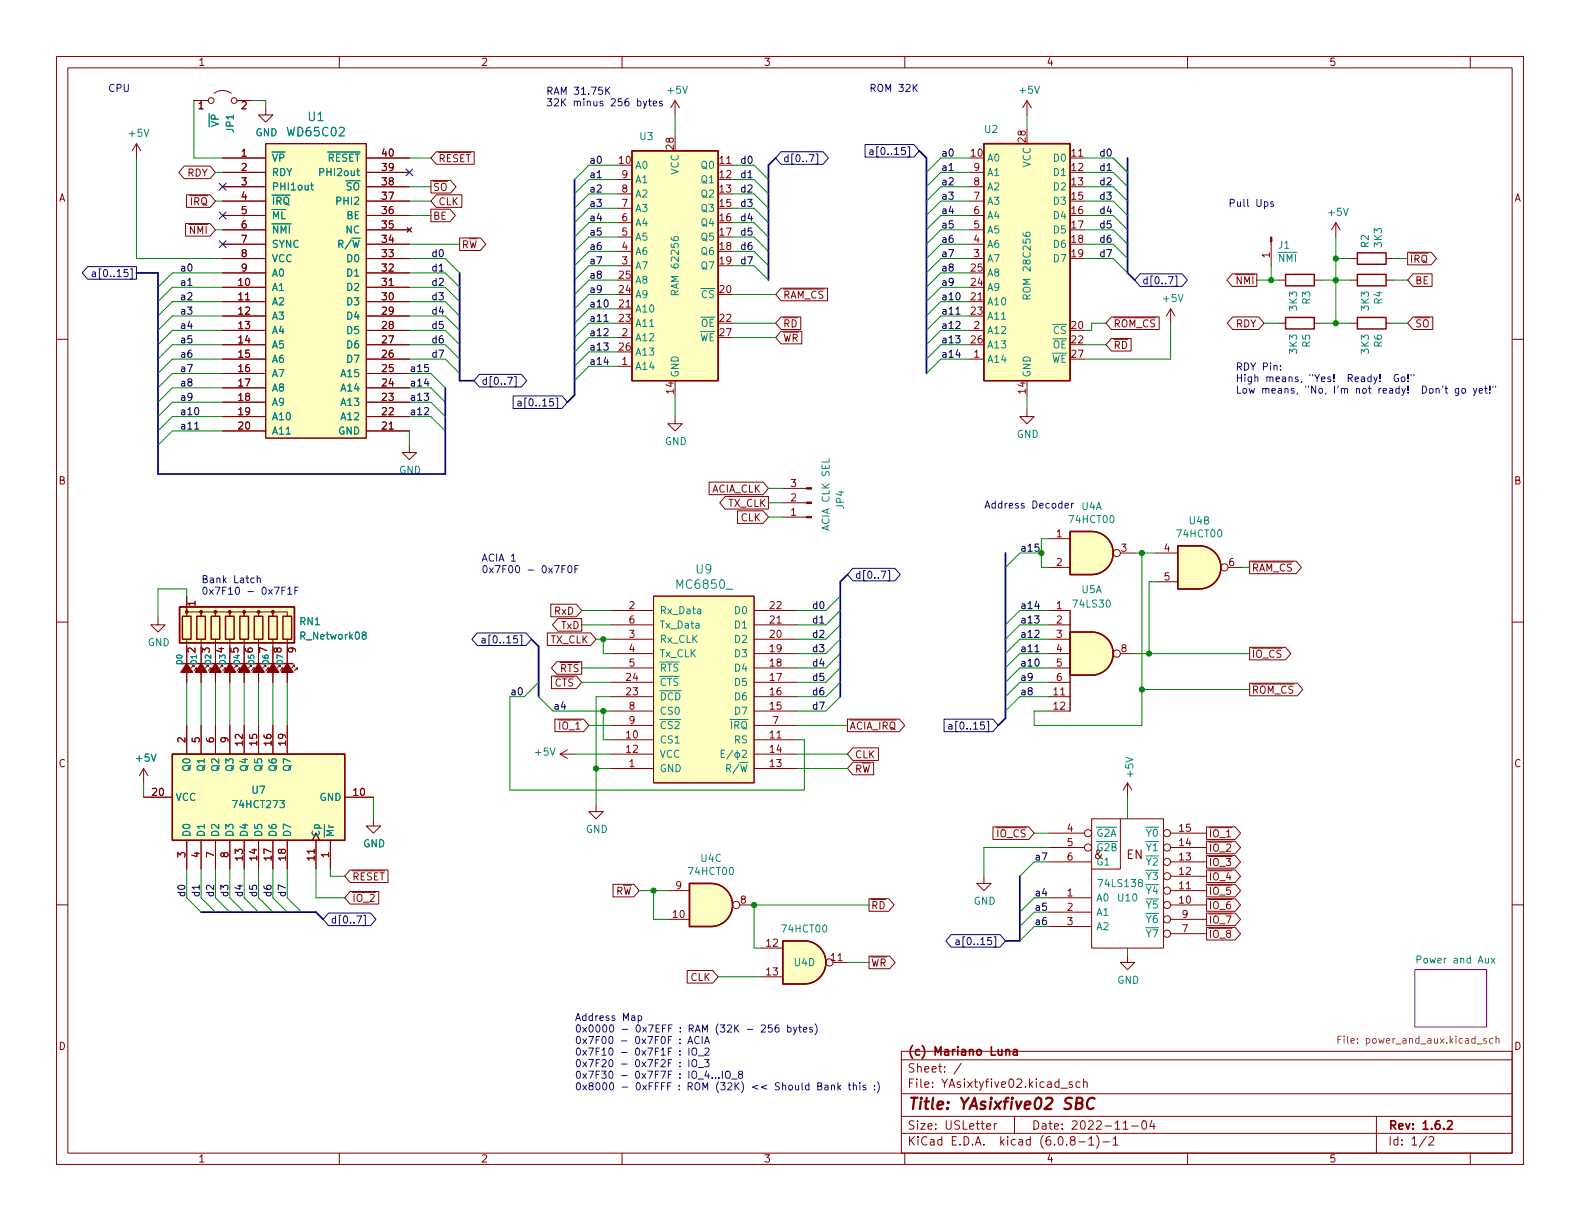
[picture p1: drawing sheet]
<svg xmlns="http://www.w3.org/2000/svg" width="279mm" height="216mm" viewBox="0 0 279 216" stroke-linecap="round" stroke-linejoin="round" font-family="sans-serif">
<defs><g id="words">
<text font-size="2.8" fill="#840000" x="160.4" y="196.2">Title: YAsixfive02 SBC</text>
<g font-size="2.1" fill="#008484">
<text x="54.5" y="21.4">U1</text>
<text x="51" y="24.1">WD65C02</text>
<text x="123.1" y="101.4">U9</text>
<text x="119.9" y="104.1">MC6850_</text>
</g>
<g font-size="2.1" fill="#840000">
<text x="193.5" y="151.9">&amp;</text>
<text x="199.2" y="151.9">EN</text>
<text x="160.4" y="189.7">Sheet: /</text>
<text x="160.4" y="186.7">(c) Mariano Luna</text>
<text x="160.4" y="192.4">File: YAsixtyfive02.kicad_sch</text>
<text x="160.4" y="202.5">KiCad E.D.A. kicad (6.0.8-1)-1</text>
<text x="160.4" y="199.7">Size: USLetter</text>
<text x="182.4" y="199.7">Date: 2022-11-04</text>
<text x="245.4" y="199.7">Rev: 1.6.2</text>
<text x="245.4" y="202.5">Id: 1/2</text>
</g>
<g font-size="1.8" fill="#840000">
<text x="35" y="11.6">1</text>
<text x="85" y="11.6">2</text>
<text x="135" y="11.6">3</text>
<text x="185" y="11.6">4</text>
<text x="235" y="11.6">5</text>
<text x="35.1" y="19.3">1</text>
<text x="42.7" y="19.3">2</text>
<text x="42.7" y="27.7">1</text>
<text x="67.6" y="27.7">40</text>
<text x="77.5" y="28.7">~{RESET}</text>
<text x="109.5" y="29">10</text>
<text x="119.1" y="26.4" transform="rotate(-90 119.1 26.4)">28</text>
<text x="127.3" y="29">11</text>
<text x="171.7" y="27.7">10</text>
<text x="181.4" y="25.1" transform="rotate(-90 181.4 25.1)">28</text>
<text x="189.5" y="27.7">11</text>
<text x="10.3" y="35.6">A</text>
<text x="33.1" y="31.2">RDY</text>
<text x="42.7" y="30.2">2</text>
<text x="42.7" y="32.8">3</text>
<text x="42.7" y="35.3">4</text>
<text x="67.6" y="35.3">37</text>
<text x="67.6" y="32.8">38</text>
<text x="67.6" y="30.2">39</text>
<text x="76.5" y="33.7">~{SO}</text>
<text x="110" y="34">8</text>
<text x="110" y="31.5">9</text>
<text x="127.3" y="31.5">12</text>
<text x="127.3" y="34">13</text>
<text x="172.2" y="35.3">7</text>
<text x="172.2" y="32.8">8</text>
<text x="172.2" y="30.2">9</text>
<text x="189.5" y="30.2">12</text>
<text x="189.5" y="32.8">13</text>
<text x="189.5" y="35.3">15</text>
<text x="267.7" y="35.6">A</text>
<text x="32.2" y="41.4">~{NMI}</text>
<text x="32.3" y="36.3">~{IRQ}</text>
<text x="42.7" y="37.8">5</text>
<text x="42.7" y="40.4">6</text>
<text x="67.6" y="40.4">35</text>
<text x="67.6" y="37.8">36</text>
<text x="76.5" y="38.8">BE</text>
<text x="77.5" y="36.3">CLK</text>
<text x="110" y="41.7">5</text>
<text x="110" y="39.1">6</text>
<text x="110" y="36.6">7</text>
<text x="127.3" y="36.6">15</text>
<text x="127.3" y="39.1">16</text>
<text x="127.3" y="41.7">17</text>
<text x="172.2" y="40.4">5</text>
<text x="172.2" y="37.8">6</text>
<text x="189.5" y="37.8">16</text>
<text x="189.5" y="40.4">17</text>
<text x="42.7" y="42.9">7</text>
<text x="42.7" y="45.5">8</text>
<text x="67.6" y="45.5">33</text>
<text x="67.6" y="42.9">34</text>
<text x="81.6" y="43.9">R~{W}</text>
<text x="110" y="46.7">3</text>
<text x="110" y="44.2">4</text>
<text x="127.3" y="44.2">18</text>
<text x="127.3" y="46.7">19</text>
<text x="172.2" y="45.5">3</text>
<text x="172.2" y="42.9">4</text>
<text x="189.5" y="42.9">18</text>
<text x="189.5" y="45.5">19</text>
<text x="224.5" y="45.6" transform="rotate(-90 224.5 45.6)">1</text>
<text x="249.2" y="46.4">~{IRQ}</text>
<text x="42.2" y="50.5">10</text>
<text x="42.2" y="53.1">11</text>
<text x="42.7" y="48">9</text>
<text x="67.6" y="53.1">30</text>
<text x="67.6" y="50.5">31</text>
<text x="67.6" y="48">32</text>
<text x="109.5" y="51.8">24</text>
<text x="109.5" y="49.3">25</text>
<text x="127.3" y="51.8">20</text>
<text x="138.4" y="52.8">~{RAM_CS}</text>
<text x="171.7" y="53.1">21</text>
<text x="171.7" y="50.5">24</text>
<text x="171.7" y="48">25</text>
<text x="217.3" y="50.3">~{NMI}</text>
<text x="250.2" y="50.3">BE</text>
<text x="42.2" y="55.6">12</text>
<text x="42.2" y="58.2">13</text>
<text x="67.6" y="58.2">28</text>
<text x="67.6" y="55.6">29</text>
<text x="109.5" y="54.4">21</text>
<text x="109.5" y="56.9">23</text>
<text x="110" y="59.4">2</text>
<text x="127.3" y="56.9">22</text>
<text x="127.3" y="59.4">27</text>
<text x="138.4" y="57.9">~{RD}</text>
<text x="171.7" y="55.6">23</text>
<text x="172.2" y="58.2">2</text>
<text x="189.5" y="58.2">20</text>
<text x="196.8" y="57.9">~{ROM_CS}</text>
<text x="218.5" y="57.9">RDY</text>
<text x="250.2" y="57.9">~{SO}</text>
<text x="42.2" y="60.7">14</text>
<text x="42.2" y="63.2">15</text>
<text x="42.2" y="65.8">16</text>
<text x="67.6" y="65.8">25</text>
<text x="67.6" y="63.2">26</text>
<text x="67.6" y="60.7">27</text>
<text x="109.5" y="62">26</text>
<text x="110" y="64.5">1</text>
<text x="138.4" y="60.4">~{WR}</text>
<text x="171.7" y="60.7">26</text>
<text x="172.2" y="63.2">1</text>
<text x="189.5" y="60.7">22</text>
<text x="189.5" y="63.2">27</text>
<text x="196.8" y="61.7">~{RD}</text>
<text x="42.2" y="68.3">17</text>
<text x="42.2" y="70.9">18</text>
<text x="67.6" y="70.9">23</text>
<text x="67.6" y="68.3">24</text>
<text x="119.1" y="69.6" transform="rotate(-90 119.1 69.6)">14</text>
<text x="181.4" y="69.6" transform="rotate(-90 181.4 69.6)">14</text>
<text x="42.2" y="73.4">19</text>
<text x="42.2" y="75.9">20</text>
<text x="67.6" y="75.9">21</text>
<text x="67.6" y="73.4">22</text>
<text x="10.3" y="85.7">B</text>
<text x="125.7" y="87.1">ACIA_CLK</text>
<text x="128.7" y="89.6">TX_CLK</text>
<text x="139.8" y="88.6">2</text>
<text x="139.8" y="86.1">3</text>
<text x="267.7" y="85.7">B</text>
<text x="131" y="92.2">CLK</text>
<text x="139.8" y="91.2">1</text>
<text x="186.8" y="95">1</text>
<text x="186.8" y="100.1">2</text>
<text x="198.3" y="97.5">3</text>
<text x="205.9" y="97.5">4</text>
<text x="217.3" y="100.1">6</text>
<text x="221.3" y="101.1">~{RAM_CS}</text>
<text x="34.5" y="107.2" transform="rotate(-90 34.5 107.2)">1</text>
<text x="111.3" y="107.7">2</text>
<text x="136.2" y="107.7">22</text>
<text x="186.8" y="107.7">1</text>
<text x="205.9" y="102.6">5</text>
<text x="97.3" y="113.8">TX_CLK</text>
<text x="98.1" y="108.7">RxD</text>
<text x="99.2" y="111.2">TxD</text>
<text x="111.3" y="112.8">3</text>
<text x="111.3" y="110.2">6</text>
<text x="136.2" y="112.8">20</text>
<text x="136.2" y="110.2">21</text>
<text x="186.8" y="110.2">2</text>
<text x="186.8" y="112.8">3</text>
<text x="34.5" y="115.4" transform="rotate(-90 34.5 115.4)">2</text>
<text x="37.1" y="115.4" transform="rotate(-90 37.1 115.4)">3</text>
<text x="39.6" y="115.4" transform="rotate(-90 39.6 115.4)">4</text>
<text x="44.7" y="115.4" transform="rotate(-90 44.7 115.4)">6</text>
<text x="47.2" y="115.4" transform="rotate(-90 47.2 115.4)">7</text>
<text x="49.8" y="115.4" transform="rotate(-90 49.8 115.4)">8</text>
<text x="52.3" y="115.4" transform="rotate(-90 52.3 115.4)">9</text>
<text x="97.6" y="118.8">~{RTS}</text>
<text x="111.3" y="115.3">4</text>
<text x="111.3" y="117.9">5</text>
<text x="136.2" y="117.9">18</text>
<text x="136.2" y="115.3">19</text>
<text x="186.8" y="115.3">4</text>
<text x="186.8" y="117.9">5</text>
<text x="198.3" y="115.3">8</text>
<text x="221.3" y="116.3">~{IO_CS}</text>
<text x="96.7" y="121.4">~{CTS}</text>
<text x="110.8" y="122.9">23</text>
<text x="110.8" y="120.4">24</text>
<text x="111.3" y="125.5">8</text>
<text x="136.2" y="125.5">15</text>
<text x="136.2" y="122.9">16</text>
<text x="136.2" y="120.4">17</text>
<text x="186.3" y="122.9">11</text>
<text x="186.3" y="125.5">12</text>
<text x="186.8" y="120.4">6</text>
<text x="221.3" y="122.6">~{ROM_CS}</text>
<text x="32.8" y="131.3" transform="rotate(-90 32.8 131.3)">2</text>
<text x="35.3" y="131.3" transform="rotate(-90 35.3 131.3)">5</text>
<text x="37.8" y="131.3" transform="rotate(-90 37.8 131.3)">6</text>
<text x="40.4" y="131.3" transform="rotate(-90 40.4 131.3)">9</text>
<text x="42.9" y="131.8" transform="rotate(-90 42.9 131.8)">12</text>
<text x="45.5" y="131.8" transform="rotate(-90 45.5 131.8)">15</text>
<text x="48" y="131.8" transform="rotate(-90 48 131.8)">16</text>
<text x="50.5" y="131.8" transform="rotate(-90 50.5 131.8)">19</text>
<text x="97.7" y="129">~{IO_1}</text>
<text x="110.8" y="130.6">10</text>
<text x="111.3" y="128">9</text>
<text x="136.2" y="130.6">11</text>
<text x="136.7" y="128">7</text>
<text x="150.2" y="129">~{ACIA_IRQ}</text>
<text x="10.3" y="135.6">C</text>
<text x="110.8" y="133.1">12</text>
<text x="111.3" y="135.6">1</text>
<text x="136.2" y="135.6">13</text>
<text x="136.2" y="133.1">14</text>
<text x="151.1" y="134.1">CLK</text>
<text x="151.1" y="136.6">R~{W}</text>
<text x="267.7" y="135.6">C</text>
<text x="27" y="140.7">20</text>
<text x="62.5" y="140.7">10</text>
<text x="174.9" y="148">~{IO_CS}</text>
<text x="188.7" y="147.1">4</text>
<text x="188.7" y="149.6">5</text>
<text x="208.6" y="149.6">14</text>
<text x="208.6" y="147.1">15</text>
<text x="213.7" y="148">~{IO_1}</text>
<text x="32.8" y="151.6" transform="rotate(-90 32.8 151.6)">3</text>
<text x="35.3" y="151.6" transform="rotate(-90 35.3 151.6)">4</text>
<text x="37.8" y="151.6" transform="rotate(-90 37.8 151.6)">7</text>
<text x="40.4" y="151.6" transform="rotate(-90 40.4 151.6)">8</text>
<text x="42.9" y="152.1" transform="rotate(-90 42.9 152.1)">13</text>
<text x="45.5" y="152.1" transform="rotate(-90 45.5 152.1)">14</text>
<text x="48" y="152.1" transform="rotate(-90 48 152.1)">17</text>
<text x="50.5" y="152.1" transform="rotate(-90 50.5 152.1)">18</text>
<text x="55.6" y="152.1" transform="rotate(-90 55.6 152.1)">11</text>
<text x="58.2" y="151.6" transform="rotate(-90 58.2 151.6)">1</text>
<text x="62.2" y="155.7">~{RESET}</text>
<text x="188.7" y="152.1">6</text>
<text x="208.6" y="154.7">12</text>
<text x="208.6" y="152.1">13</text>
<text x="213.7" y="155.7">~{IO_4}</text>
<text x="213.7" y="150.6">~{IO_2}</text>
<text x="62.2" y="159.5">~{IO_2}</text>
<text x="107.4" y="158.2">R~{W}</text>
<text x="119.5" y="157.2">9</text>
<text x="131" y="159.8">8</text>
<text x="154" y="160.7">~{RD}</text>
<text x="188.7" y="158.5">1</text>
<text x="188.7" y="161">2</text>
<text x="208.6" y="159.8">10</text>
<text x="208.6" y="157.2">11</text>
<text x="213.7" y="158.2">~{IO_5}</text>
<text x="213.7" y="160.7">~{IO_6}</text>
<text x="119" y="162.3">10</text>
<text x="135.5" y="167.4">12</text>
<text x="188.7" y="163.6">3</text>
<text x="209.1" y="164.8">7</text>
<text x="209.1" y="162.3">9</text>
<text x="213.7" y="165.8">~{IO_8}</text>
<text x="122.1" y="173.4">CLK</text>
<text x="135.5" y="172.5">13</text>
<text x="147" y="169.9">11</text>
<text x="154" y="170.9">~{WR}</text>
<text x="10.3" y="185.7">D</text>
<text x="267.7" y="185.7">D</text>
<text x="35" y="205.6">1</text>
<text x="85" y="205.6">2</text>
<text x="135" y="205.6">3</text>
<text x="185" y="205.6">4</text>
<text x="235" y="205.6">5</text>
</g>
<g font-size="1.8" fill="#0000c2">
<text x="19" y="16.2">CPU</text>
<text x="96.5" y="16.7">RAM 31.75K</text>
<text x="153.7" y="16.2">ROM 32K</text>
<text x="96.5" y="18.8">32K minus 256 bytes</text>
<text x="217.2" y="36.6">Pull Ups</text>
<text x="218.4" y="65.5">RDY Pin:</text>
<text x="218.4" y="67.5">High means, &quot;Yes! Ready! Go!&quot;</text>
<text x="218.4" y="69.6">Low means, &quot;No, I'm not ready! Don't go yet!&quot;</text>
<text x="174" y="89.9">Address Decoder</text>
<text x="85.1" y="99.3">ACIA 1</text>
<text x="85.1" y="101.3">0x7F00 - 0x7F0F</text>
<text x="35.6" y="103.1">Bank Latch</text>
<text x="35.6" y="105.1">0x7F10 - 0x7F1F</text>
<text x="101.6" y="180.5">Address Map</text>
<text x="101.6" y="182.6">0x0000 - 0x7EFF : RAM (32K - 256 bytes)</text>
<text x="101.6" y="184.6">0x7F00 - 0x7F0F : ACIA</text>
<text x="101.6" y="186.6">0x7F10 - 0x7F1F : IO_2</text>
<text x="101.6" y="188.7">0x7F20 - 0x7F2F : IO_3</text>
<text x="101.6" y="190.7">0x7F30 - 0x7F7F : IO_4...IO_8</text>
<text x="101.6" y="192.8">0x8000 - 0xFFFF : ROM (32K) &lt;&lt; Should Bank this :)</text>
</g>
<g font-size="1.8" fill="#008484">
<text x="118.2" y="16.6">+5V</text>
<text x="180.4" y="16.6">+5V</text>
<text x="38.7" y="23.1" transform="rotate(-90 38.7 23.1)">~{VP}</text>
<text x="41.3" y="23.4" transform="rotate(-90 41.3 23.4)">JP1</text>
<text x="174.1" y="23.5">U2</text>
<text x="22.9" y="24.2">+5V</text>
<text x="45.2" y="24.1">GND</text>
<text x="48" y="28.6">~{VP}</text>
<text x="56.5" y="28.6">~{RESET}</text>
<text x="112.3" y="29.8">A0</text>
<text x="113.2" y="24.8">U3</text>
<text x="124.1" y="29.8">Q0</text>
<text x="174.5" y="28.6">A0</text>
<text x="182.2" y="29.6" transform="rotate(-90 182.2 29.6)">VCC</text>
<text x="186.5" y="28.6">D0</text>
<text x="48" y="31.1">RDY</text>
<text x="48" y="33.7">PHI1out</text>
<text x="57.1" y="31.1">PHI2out</text>
<text x="59.8" y="33.7">~{SO}</text>
<text x="112.3" y="34.9">A2</text>
<text x="112.3" y="32.4">A1</text>
<text x="120" y="30.9" transform="rotate(-90 120 30.9)">VCC</text>
<text x="124.1" y="32.4">Q1</text>
<text x="124.1" y="34.9">Q2</text>
<text x="174.5" y="33.7">A2</text>
<text x="174.5" y="31.1">A1</text>
<text x="186.5" y="31.1">D1</text>
<text x="186.5" y="33.7">D2</text>
<text x="48" y="36.2">~{IRQ}</text>
<text x="48" y="38.7">~{ML}</text>
<text x="48" y="41.3">~{NMI}</text>
<text x="59.8" y="36.2">PHI2</text>
<text x="61.2" y="41.3">NC</text>
<text x="61.3" y="38.7">BE</text>
<text x="112.3" y="40">A4</text>
<text x="112.3" y="37.5">A3</text>
<text x="124.1" y="37.5">Q3</text>
<text x="124.1" y="40">Q4</text>
<text x="174.5" y="41.3">A5</text>
<text x="174.5" y="38.7">A4</text>
<text x="174.5" y="36.2">A3</text>
<text x="186.5" y="36.2">D3</text>
<text x="186.5" y="38.7">D4</text>
<text x="186.5" y="41.3">D5</text>
<text x="235" y="38.2">+5V</text>
<text x="48" y="43.8">SYNC</text>
<text x="48" y="46.4">VCC</text>
<text x="58.9" y="43.8">R/~{W}</text>
<text x="61.5" y="46.4">D0</text>
<text x="112.3" y="47.6">A7</text>
<text x="112.3" y="45.1">A6</text>
<text x="112.3" y="42.5">A5</text>
<text x="124.1" y="42.5">Q5</text>
<text x="124.1" y="45.1">Q6</text>
<text x="124.1" y="47.6">Q7</text>
<text x="174.5" y="46.4">A7</text>
<text x="174.5" y="43.8">A6</text>
<text x="186.5" y="43.8">D6</text>
<text x="186.5" y="46.4">D7</text>
<text x="225.4" y="46.3">~{NMI}</text>
<text x="226.1" y="44">J1</text>
<text x="242" y="43.8" transform="rotate(-90 242 43.8)">R2</text>
<text x="244.3" y="43.6" transform="rotate(-90 244.3 43.6)">3K3</text>
<text x="48" y="51.4">A1</text>
<text x="48" y="54">A2</text>
<text x="48" y="48.9">A0</text>
<text x="61.5" y="54">D3</text>
<text x="61.5" y="51.4">D2</text>
<text x="61.5" y="48.9">D1</text>
<text x="112.3" y="52.7">A9</text>
<text x="112.3" y="50.2">A8</text>
<text x="120" y="51.7" transform="rotate(-90 120 51.7)">RAM 62256</text>
<text x="122.7" y="52.7">~{CS}</text>
<text x="174.5" y="54">A10</text>
<text x="174.5" y="51.4">A9</text>
<text x="174.5" y="48.9">A8</text>
<text x="182.2" y="52.4" transform="rotate(-90 182.2 52.4)">ROM 28C256</text>
<text x="205.8" y="53.4">+5V</text>
<text x="231.7" y="53.8" transform="rotate(-90 231.7 53.8)">R3</text>
<text x="244.4" y="53.8" transform="rotate(-90 244.4 53.8)">R4</text>
<text x="48" y="56.5">A3</text>
<text x="48" y="59.1">A4</text>
<text x="61.5" y="59.1">D5</text>
<text x="61.5" y="56.5">D4</text>
<text x="112.3" y="55.2">A10</text>
<text x="112.3" y="57.8">A11</text>
<text x="122.6" y="57.8">~{OE}</text>
<text x="174.5" y="59.1">A12</text>
<text x="174.5" y="56.5">A11</text>
<text x="184.9" y="59.1">~{CS}</text>
<text x="229.4" y="54.9" transform="rotate(-90 229.4 54.9)">3K3</text>
<text x="242.1" y="54.9" transform="rotate(-90 242.1 54.9)">3K3</text>
<text x="48" y="61.6">A5</text>
<text x="48" y="64.1">A6</text>
<text x="61.5" y="64.1">D7</text>
<text x="61.5" y="61.6">D6</text>
<text x="112.3" y="65.4">A14</text>
<text x="112.3" y="60.3">A12</text>
<text x="112.3" y="62.9">A13</text>
<text x="122.3" y="60.3">~{WE}</text>
<text x="174.5" y="64.1">A14</text>
<text x="174.5" y="61.6">A13</text>
<text x="184.5" y="64.1">~{WE}</text>
<text x="184.8" y="61.6">~{OE}</text>
<text x="229.4" y="62.5" transform="rotate(-90 229.4 62.5)">3K3</text>
<text x="231.7" y="61.4" transform="rotate(-90 231.7 61.4)">R5</text>
<text x="242.1" y="62.5" transform="rotate(-90 242.1 62.5)">3K3</text>
<text x="244.4" y="61.4" transform="rotate(-90 244.4 61.4)">R6</text>
<text x="48" y="66.7">A7</text>
<text x="48" y="69.2">A8</text>
<text x="48" y="71.8">A9</text>
<text x="60.5" y="71.8">A13</text>
<text x="60.5" y="69.2">A14</text>
<text x="60.5" y="66.7">A15</text>
<text x="120" y="66.8" transform="rotate(-90 120 66.8)">GND</text>
<text x="182.2" y="66.8" transform="rotate(-90 182.2 66.8)">GND</text>
<text x="48" y="74.3">A10</text>
<text x="48" y="76.8">A11</text>
<text x="59.8" y="76.8">GND</text>
<text x="60.5" y="74.3">A12</text>
<text x="179.8" y="77.4">GND</text>
<text x="70.6" y="83.8">GND</text>
<text x="117.5" y="78.7">GND</text>
<text x="149.2" y="89.9" transform="rotate(-90 149.2 89.9)">JP4</text>
<text x="146.7" y="93.6" transform="rotate(-90 146.7 93.6)">ACIA CLK SEL</text>
<text x="189.3" y="92.5">74HCT00</text>
<text x="191.3" y="90.2">U4A</text>
<text x="208.3" y="95">74HCT00</text>
<text x="210.3" y="92.7">U4B</text>
<text x="189.9" y="107.4">74LS30</text>
<text x="191.3" y="104.9">U5A</text>
<text x="53" y="110.5">RN1</text>
<text x="53.4" y="113.1">R_Network08</text>
<text x="116.6" y="108.6">Rx_Data</text>
<text x="116.6" y="113.7">Rx_CLK</text>
<text x="116.6" y="111.1">Tx_Data</text>
<text x="130.1" y="113.7">D2</text>
<text x="130.1" y="111.1">D1</text>
<text x="130.1" y="108.6">D0</text>
<text x="26.1" y="114.2">GND</text>
<text x="42.2" y="115.4" transform="rotate(-90 42.2 115.4)">5</text>
<text x="116.6" y="116.2">Tx_CLK</text>
<text x="116.6" y="118.7">~{RTS}</text>
<text x="130.1" y="118.7">D4</text>
<text x="130.1" y="116.2">D3</text>
<text x="116.6" y="121.3">~{CTS}</text>
<text x="130.1" y="123.8">D6</text>
<text x="130.1" y="121.3">D5</text>
<text x="116.6" y="131.4">CS1</text>
<text x="116.6" y="126.4">CS0</text>
<text x="116.6" y="128.9">~{CS2}</text>
<text x="127.8" y="128.9">~{IRQ}</text>
<text x="129.9" y="131.4">RS</text>
<text x="130.1" y="126.4">D7</text>
<text x="24.2" y="134.7">+5V</text>
<text x="33.7" y="136.2" transform="rotate(-90 33.7 136.2)">Q0</text>
<text x="36.2" y="136.2" transform="rotate(-90 36.2 136.2)">Q1</text>
<text x="38.7" y="136.2" transform="rotate(-90 38.7 136.2)">Q2</text>
<text x="41.3" y="136.2" transform="rotate(-90 41.3 136.2)">Q3</text>
<text x="43.8" y="136.2" transform="rotate(-90 43.8 136.2)">Q4</text>
<text x="46.4" y="136.2" transform="rotate(-90 46.4 136.2)">Q5</text>
<text x="48.9" y="136.2" transform="rotate(-90 48.9 136.2)">Q6</text>
<text x="51.4" y="136.2" transform="rotate(-90 51.4 136.2)">Q7</text>
<text x="94.7" y="133.6">+5V</text>
<text x="116.6" y="136.5">GND</text>
<text x="116.6" y="134">VCC</text>
<text x="127.5" y="136.5">R/~{W}</text>
<text x="200.4" y="137.3" transform="rotate(-90 200.4 137.3)">+5V</text>
<text x="31" y="141.6">VCC</text>
<text x="41.4" y="142.9">74HCT273</text>
<text x="44.6" y="140.3">U7</text>
<text x="56.5" y="141.6">GND</text>
<text x="33.7" y="148.1" transform="rotate(-90 33.7 148.1)">D0</text>
<text x="36.2" y="148.1" transform="rotate(-90 36.2 148.1)">D1</text>
<text x="38.7" y="148.1" transform="rotate(-90 38.7 148.1)">D2</text>
<text x="41.3" y="148.1" transform="rotate(-90 41.3 148.1)">D3</text>
<text x="43.8" y="148.1" transform="rotate(-90 43.8 148.1)">D4</text>
<text x="46.4" y="148.1" transform="rotate(-90 46.4 148.1)">D5</text>
<text x="48.9" y="148.1" transform="rotate(-90 48.9 148.1)">D6</text>
<text x="51.4" y="148.1" transform="rotate(-90 51.4 148.1)">D7</text>
<text x="56.5" y="148.1" transform="rotate(-90 56.5 148.1)">Cp</text>
<text x="59.1" y="148.1" transform="rotate(-90 59.1 148.1)">~{Mr}</text>
<text x="64.2" y="149.8">GND</text>
<text x="103.6" y="147.3">GND</text>
<text x="193.8" y="148">~{G2A}</text>
<text x="201.4" y="148">~{Y0}</text>
<text x="121.9" y="154.7">74HCT00</text>
<text x="124" y="152.4">U4C</text>
<text x="193.8" y="153">G1</text>
<text x="201.4" y="155.6">~{Y3}</text>
<text x="201.4" y="153">~{Y2}</text>
<text x="201.4" y="150.5">~{Y1}</text>
<text x="172.2" y="160">GND</text>
<text x="193.8" y="159.4">A0</text>
<text x="193.8" y="161.9">A1</text>
<text x="194.5" y="156.8">74LS138</text>
<text x="197.8" y="159.4">U10</text>
<text x="201.4" y="160.7">~{Y5}</text>
<text x="201.4" y="158.1">~{Y4}</text>
<text x="138.5" y="164.9">74HCT00</text>
<text x="193.8" y="164.5">A2</text>
<text x="201.4" y="165.7">~{Y7}</text>
<text x="201.4" y="163.2">~{Y6}</text>
<text x="140.5" y="170.8">U4D</text>
<text x="197.6" y="173.9">GND</text>
<text x="251" y="170.4">Power and Aux</text>
</g>
<g font-size="1.8">
<text x="104.1" y="28.9">a0</text>
<text x="130.8" y="28.9">d0</text>
<text x="166.4" y="27.7">a0</text>
<text x="194.3" y="27.7">d0</text>
<text x="104.1" y="34">a2</text>
<text x="104.1" y="31.5">a1</text>
<text x="130.8" y="31.5">d1</text>
<text x="130.8" y="34">d2</text>
<text x="166.4" y="30.2">a1</text>
<text x="166.4" y="32.8">a2</text>
<text x="166.4" y="35.3">a3</text>
<text x="194.3" y="35.3">d3</text>
<text x="194.3" y="30.2">d1</text>
<text x="194.3" y="32.8">d2</text>
<text x="104.1" y="36.6">a3</text>
<text x="104.1" y="39.1">a4</text>
<text x="104.1" y="41.6">a5</text>
<text x="130.8" y="39.1">d4</text>
<text x="130.8" y="41.6">d5</text>
<text x="130.8" y="36.6">d3</text>
<text x="166.4" y="40.4">a5</text>
<text x="166.4" y="37.8">a4</text>
<text x="194.3" y="37.8">d4</text>
<text x="194.3" y="40.4">d5</text>
<text x="31.7" y="48">a0</text>
<text x="76.2" y="48">d1</text>
<text x="76.2" y="45.5">d0</text>
<text x="104.1" y="44.2">a6</text>
<text x="104.1" y="46.7">a7</text>
<text x="130.8" y="44.2">d6</text>
<text x="130.8" y="46.7">d7</text>
<text x="166.4" y="42.9">a6</text>
<text x="166.4" y="48">a8</text>
<text x="166.4" y="45.5">a7</text>
<text x="194.3" y="45.5">d7</text>
<text x="194.3" y="42.9">d6</text>
<text x="31.7" y="50.5">a1</text>
<text x="31.7" y="53.1">a2</text>
<text x="76.2" y="50.5">d2</text>
<text x="76.2" y="53.1">d3</text>
<text x="104.1" y="49.3">a8</text>
<text x="104.1" y="51.8">a9</text>
<text x="166.4" y="53.1">a10</text>
<text x="166.4" y="50.5">a9</text>
<text x="31.7" y="58.2">a4</text>
<text x="31.7" y="55.6">a3</text>
<text x="76.2" y="55.6">d4</text>
<text x="76.2" y="58.2">d5</text>
<text x="104.1" y="56.9">a11</text>
<text x="104.1" y="59.4">a12</text>
<text x="104.1" y="54.3">a10</text>
<text x="166.4" y="55.6">a11</text>
<text x="166.4" y="58.2">a12</text>
<text x="31.7" y="65.8">a7</text>
<text x="31.7" y="60.7">a5</text>
<text x="31.7" y="63.2">a6</text>
<text x="72.4" y="65.8">a15</text>
<text x="76.2" y="63.2">d7</text>
<text x="76.2" y="60.7">d6</text>
<text x="104.1" y="62">a13</text>
<text x="104.1" y="64.5">a14</text>
<text x="166.4" y="60.7">a13</text>
<text x="166.4" y="63.2">a14</text>
<text x="31.7" y="70.9">a9</text>
<text x="31.7" y="68.3">a8</text>
<text x="72.4" y="68.3">a14</text>
<text x="72.4" y="70.9">a13</text>
<text x="31.7" y="73.4">a10</text>
<text x="31.7" y="75.9">a11</text>
<text x="72.4" y="73.4">a12</text>
<text x="180.3" y="97.5">a15</text>
<text x="143.5" y="107.7">d0</text>
<text x="180.3" y="107.7">a14</text>
<text x="143.5" y="112.8">d2</text>
<text x="143.5" y="110.2">d1</text>
<text x="180.3" y="112.8">a12</text>
<text x="180.3" y="110.2">a13</text>
<text x="143.5" y="115.3">d3</text>
<text x="143.5" y="117.8">d4</text>
<text x="180.3" y="117.8">a10</text>
<text x="180.3" y="115.3">a11</text>
<text x="90.2" y="122.9">a0</text>
<text x="97.8" y="125.5">a4</text>
<text x="143.5" y="120.4">d5</text>
<text x="143.5" y="122.9">d6</text>
<text x="143.5" y="125.5">d7</text>
<text x="180.3" y="120.4">a9</text>
<text x="180.3" y="122.9">a8</text>
<text x="182.9" y="152.1">a7</text>
<text x="32.8" y="158.3" transform="rotate(-90 32.8 158.3)">d0</text>
<text x="35.3" y="158.3" transform="rotate(-90 35.3 158.3)">d1</text>
<text x="37.8" y="158.3" transform="rotate(-90 37.8 158.3)">d2</text>
<text x="40.4" y="158.3" transform="rotate(-90 40.4 158.3)">d3</text>
<text x="42.9" y="158.3" transform="rotate(-90 42.9 158.3)">d4</text>
<text x="45.5" y="158.3" transform="rotate(-90 45.5 158.3)">d5</text>
<text x="48" y="158.3" transform="rotate(-90 48 158.3)">d6</text>
<text x="50.5" y="158.3" transform="rotate(-90 50.5 158.3)">d7</text>
<text x="182.9" y="158.5">a4</text>
<text x="182.9" y="161">a5</text>
<text x="182.9" y="163.6">a6</text>
</g>
<g font-size="1.8" fill="#000084">
<text x="138.4" y="28.7">d[0..7]</text>
<text x="155.2" y="27.4">a[0..15]</text>
<text x="17.7" y="49">a[0..15]</text>
<text x="201.9" y="50.3">d[0..7]</text>
<text x="85.1" y="68">d[0..7]</text>
<text x="93" y="71.8">a[0..15]</text>
<text x="151.1" y="102.3">d[0..7]</text>
<text x="86.6" y="113.8">a[0..15]</text>
<text x="169.2" y="129">a[0..15]</text>
<text x="58.4" y="163.3">d[0..7]</text>
<text x="170.4" y="167.1">a[0..15]</text>
</g>
<text font-size="1.8" fill="#848400" x="237.6" y="184.5">File: power_and_aux.kicad_sch</text>
<g font-size="1.4" fill="#008484">
<text x="32.3" y="117.5" transform="rotate(-90 32.3 117.5)">D0</text>
<text x="34.8" y="117.5" transform="rotate(-90 34.8 117.5)">D1</text>
<text x="37.3" y="117.5" transform="rotate(-90 37.3 117.5)">D2</text>
<text x="39.9" y="117.5" transform="rotate(-90 39.9 117.5)">D3</text>
<text x="42.4" y="117.5" transform="rotate(-90 42.4 117.5)">D4</text>
<text x="45" y="117.5" transform="rotate(-90 45 117.5)">D5</text>
<text x="47.5" y="117.5" transform="rotate(-90 47.5 117.5)">D6</text>
<text x="50" y="117.5" transform="rotate(-90 50 117.5)">D7</text>
</g>
</g></defs>
<g fill="none" stroke="#840000" stroke-width=".18">
<path d="M10 10h259.4v195.9h-259.4zM12 12h255.4v191.9h-255.4zM34.3 17.8h2.5M37.8 16.5a2.54 2.54 0 0 1 3.1 0M41.9 17.8h2.5M47 19.1v1.2h1.3l-1.3 1.3-1.3-1.3h1.3M60 10v2M110 10v2M119.4 17.8l-.8 1.3M119.4 17.8v2.5M119.4 17.8l.7 1.3M160 10v2"/>
<path d="M181.6 17.8l-.8 1.3M181.6 17.8v2.5M181.6 17.8l.8 1.3M210 10v2M260 10v2M24.1 25.4l-.7 1.3M24.1 25.4v2.5M24.1 25.4l.8 1.3M32.6 29.4h4.5l1 1.1-1 1.1h-4.5l-1-1.1zM32.8 39.5h4.3l1 1.1-1 1.2h-4.3zM33 34.4h4.1l1 1.2-1 1.1h-4.1zM39.4 27.9h7.6"/>
<path d="M39.4 30.5h7.6M39.4 33h7.6M39.4 38.1h7.6M39.4 35.6h7.6M47 25.4h17.8v52.1h-17.8zM64.8 27.9h7.6M64.8 30.5h7.6M64.8 33h7.6M64.8 38.1h7.6M64.8 35.6h7.6M76.2 37h3.4l.9 1.1-.9 1.1h-3.4zM76.2 31.9h3.5l.9 1.1-.9 1.1h-3.5z"/>
<path d="M77.2 34.4h4.5v2.3h-4.5l-1-1.1zM77.2 26.8h6.7v2.3h-6.7l-1-1.2zM109.2 39.4h2.6M109.2 36.8h2.6M109.2 34.3h2.6M109.2 31.8h2.6M127 29.2h2.5M171.4 30.5h2.6M171.4 33h2.6M171.4 38.1h2.6M171.4 35.6h2.6M189.2 27.9h2.6"/>
<path d="M236.2 39.4l-.7 1.2M236.2 39.4v2.5M236.2 39.4l.8 1.2M10 60h2M39.4 50.8h7.6M39.4 53.3h7.6M39.4 55.9h7.6M39.4 58.4h7.6M39.4 48.3h7.6M39.4 45.7h7.6M39.4 43.2h7.6M39.4 40.6h7.6"/>
<path d="M64.8 50.8h7.6M64.8 53.3h7.6M64.8 55.9h7.6M64.8 58.4h7.6M64.8 48.3h7.6M64.8 45.7h7.6M64.8 43.2h7.6M64.8 40.6h7.6M72 40.3l.8 .7M72.8 40.3l-.8 .7M81.3 42.1h3.7l.9 1.1-.9 1.1h-3.7zM109.2 59.7h2.6"/>
<path d="M109.2 54.6h2.6M109.2 47h2.6M109.2 44.5h2.6M109.2 41.9h2.6M138.1 51h8.2v2.2h-8.2l-.9-1.1zM138.1 58.6h3.7v2.2h-3.7l-.9-1.1zM138.1 56h3.5v2.3h-3.5l-.9-1.1zM171.4 53.3h2.6M171.4 58.4h2.6M171.4 45.7h2.6M171.4 43.2h2.6M171.4 40.6h2.6"/>
<path d="M196.5 56h8.5v2.3h-8.5l-.9-1.1zM196.5 59.8h3.5v2.3h-3.5l-.9-1.1zM207 54.6l-.8 1.3M207 54.6v2.6M207 54.6l.8 1.3M217.9 48.4h4.3v2.2h-4.3l-.9-1.1zM218 56h4.6l.9 1.2-.9 1.1h-4.6l-1-1.1zM224.8 42.8v4.2M226.1 49.5h1.2M226.1 57.2h1.2M232.4 49.5h1.3M232.4 57.2h1.3"/>
<path d="M238.8 45.7h1.2M238.8 49.5h1.2M238.8 57.2h1.2M245.1 45.7h1.3M245.1 49.5h1.3M245.1 57.2h1.3M248.9 44.6h4.2l.9 1.1-.9 1.1h-4.2zM249.9 48.4h3.3v2.2h-3.3l-1-1.1zM249.9 56h3.5v2.3h-3.5l-1-1.1zM267.4 60h2M39.4 61h7.6M39.4 63.5h7.6"/>
<path d="M39.4 66h7.6M39.4 68.6h7.6M39.4 71.1h7.6M39.4 73.7h7.6M39.4 76.2h7.6M64.8 61h7.6M64.8 63.5h7.6M64.8 66h7.6M64.8 68.6h7.6M64.8 71.1h7.6M64.8 73.7h7.6M64.8 76.2h7.6"/>
<path d="M72.4 78.7v1.3h1.3l-1.3 1.3-1.3-1.3h1.3M109.2 64.8h2.6M119.4 73.7v1.2h1.2l-1.2 1.3-1.3-1.3h1.3M171.4 63.5h2.6M181.6 72.4v1.3h1.3l-1.3 1.2-1.3-1.2h1.3M125.4 85.2h9.5l1 1.2-1 1.1h-9.5zM128.2 87.8h7.7v2.2h-7.7l-.9-1.1zM130.4 90.3h4.5l1 1.1-1 1.2h-4.5zM138.4 86.4h4.2M138.4 88.9h4.2M138.4 91.4h4.2M185.4 95.3h3.8"/>
<path d="M198.1 97.8h2.6M204.5 97.8h3.8M221 99.2h8.2l.9 1.1-.9 1.1h-8.2zM10 110h2M27.9 109.2v1.3h1.3l-1.3 1.3-1.2-1.3h1.2M33 109v-.8h2.6v.8v-.8h2.5v.8v-.8h2.5v.8v-.8h2.6v.8v-.8h2.5v.8v-.8h2.6v.8v-.8h2.5v.8M33 105.4v2.6M33 113v1.3M33 115.6v5.1M34 117.6h.3v.3v-.3l-.5 .5M34.5 118.1h.3v.3v-.3l-.5 .5M35.6 113v1.3"/>
<path d="M35.6 115.6v5.1M36.6 117.6h.2v.3v-.3l-.5 .5M37.1 118.1h.2v.3v-.3l-.5 .5M38.1 113v1.3M38.1 115.6v5.1M39.1 117.6h.3v.3v-.3l-.5 .5M39.6 118.1h.3v.3v-.3l-.5 .5M40.6 113v1.3M40.6 115.6v5.1M41.7 117.6h.2v.3v-.3l-.5 .5M42.2 118.1h.2v.3v-.3l-.5 .5M43.2 113v1.3"/>
<path d="M43.2 115.6v5.1M44.2 117.6h.2v.3v-.3l-.5 .5M44.7 118.1h.3v.3v-.3l-.6 .5M45.7 113v1.3M45.7 115.6v5.1M46.7 117.6h.3v.3v-.3l-.5 .5M47.2 118.1h.3v.3v-.3l-.5 .5M48.3 113v1.3M48.3 115.6v5.1M49.3 117.6h.2v.3v-.3l-.5 .5M49.8 118.1h.2v.3v-.3l-.5 .5M50.8 113v1.3"/>
<path d="M50.8 115.6v5.1M51.8 117.6h.3v.3v-.3l-.5 .5M52.3 118.1h.3v.3v-.3l-.5 .5M96.8 111.9h7.7l.9 1.1-.9 1.1h-7.7zM97.4 106.8h4.5l1 1.2-1 1.1h-4.5zM97.5 119.5h4.4l1 1.2-1 1.1h-4.4zM98.5 117h4.4v2.2h-4.4l-1-1.1zM98.7 109.4h4.2v2.2h-4.2l-1-1.1zM107.9 118.1h7.7M107.9 115.6h7.7M107.9 108h7.7M107.9 113h7.7"/>
<path d="M107.9 110.5h7.7M115.6 105.4h17.7v33h-17.7zM133.3 118.1h7.7M133.3 115.6h7.7M133.3 108h7.7M133.3 113h7.7M133.3 110.5h7.7M185.4 100.3h3.8M185.4 118.1h3.8M185.4 115.6h3.8M185.4 108h3.8M185.4 113h3.8"/>
<path d="M185.4 110.5h3.8M198.1 115.6h2.6M204.5 102.9h3.8M217.2 100.3h2.5M221 114.5h6.3l1 1.1-1 1.1h-6.3zM267.4 110h2M25.4 135.9l-.8 1.3M25.4 135.9v2.5M25.4 135.9l.8 1.3M33 128.3v5.1M35.6 128.3v5.1M38.1 128.3v5.1"/>
<path d="M40.6 128.3v5.1M43.2 128.3v5.1M45.7 128.3v5.1M48.3 128.3v5.1M50.8 128.3v5.1M98.1 127.2h5.1l.9 1.1-.9 1.1h-5.1zM99.1 133.4l1.2 .7M99.1 133.4h2.5M100.3 132.6l-1.2 .8M107.9 133.4h7.7M107.9 135.9h7.7M107.9 130.8h7.7"/>
<path d="M107.9 125.7h7.7M107.9 123.2h7.7M107.9 120.7h7.7M107.9 128.3h7.7M133.3 133.4h7.7M133.3 135.9h7.7M133.3 130.8h7.7M133.3 125.7h7.7M133.3 123.2h7.7M133.3 120.7h7.7M133.3 128.3h7.7M149.9 127.2h9.1l1 1.1-1 1.1h-9.1z"/>
<path d="M150.8 132.2h4.5v2.3h-4.5l-.9-1.1zM150.8 134.8h3.7v2.2h-3.7l-.9-1.1zM185.4 125.7h3.8M185.4 123.2h3.8M185.4 120.7h3.8M199.4 138.4l-.8 1.3M199.4 138.4v2.6M199.4 138.4l.8 1.3M221 120.8h8.4l1 1.1-1 1.1h-8.4zM10 160h2M25.4 141h5.1M33 148.6v5.1"/>
<path d="M35.6 148.6v5.1M38.1 148.6v5.1M40.6 148.6v5.1M43.2 148.6v5.1M45.7 148.6v5.1M48.3 148.6v5.1M50.8 148.6v5.1M55.9 148.6v5.1M58.4 148.6v5.1M61 141h5M61.9 153.8h6.7v2.3h-6.7l-.9-1.2zM61.9 157.6h5.1v2.3h-5.1l-.9-1.1z"/>
<path d="M66 144.8v1.3h1.3l-1.3 1.2-1.2-1.2h1.2M105.4 142.2v1.3h1.3l-1.3 1.3-1.3-1.3h1.3M108.4 156.4h3.7l.9 1.1-.9 1.1h-3.7zM118.1 157.5h3.8M153.7 158.9h3.5l.9 1.1-.9 1.1h-3.5zM174 154.9v1.3h1.3l-1.3 1.3-1.3-1.3h1.3M175.6 146.2h6.3l1 1.1-1 1.1h-6.3zM185.4 158.8h7.6M185.4 152.4h7.6M185.4 149.9h6.4M185.4 147.3h6.4M193 144.8h12.7v22.8h-12.7z"/>
<path d="M198.1 144.8v8.9h-5.1M207 157.5h6.4M207 154.9h6.4M207 152.4h6.4M207 149.9h6.4M207 147.3h6.4M213.4 153.8h5l1 1.1-1 1.2h-5zM213.4 156.4h5l1 1.1-1 1.1h-5zM213.4 148.7h5l1 1.2-1 1.1h-5zM213.4 151.3h5l1 1.1-1 1.1h-5zM213.4 146.2h5l1 1.1-1 1.1h-5zM213.4 158.9h5l1 1.1-1 1.1h-5z"/>
<path d="M214.1 151.8v1.3M214.7 152l.2-.2a.43 .43 0 0 1 .5 .4v.4a.42 .42 0 0 1-.4 .5 .42 .42 0 0 1-.4-.5zM215.7 153.2h1M216.8 151.8h.8l-.4 .5 .4 .1v.5l-.2 .2-.6-.2M267.4 160h2M118.1 162.6h3.8M121.5 171.6h4.5l1 1.1-1 1.1h-4.5zM130.8 160h2.5M134.6 167.6h3.8M134.6 172.7h3.8M147.3 170.2h2.6M153.7 169.1h3.6l1 1.1-1 1.1h-3.6z"/>
<path d="M185.4 161.3h7.6M185.4 163.8h7.6M199.4 168.9v1.3h1.3l-1.3 1.3-1.3-1.3h1.3M207 160h6.4M207 165.1h6.4M207 162.6h6.4M213.4 161.4h5l1 1.2-1 1.1h-5zM213.4 164h5l1 1.1-1 1.1h-5zM214.1 162v1.2M214.7 162.1l.2-.1a.43 .43 0 0 1 .5 .4v.4a.42 .42 0 0 1-.4 .4 .42 .42 0 0 1-.4-.4zM215.7 163.3h1M216.8 162h.9l-.6 1.2"/>
<path d="M159.4 185.9h108v18h-108zM159.4 197.4h108M159.4 193.4h108M159.4 187.4h108M170 188l-1.3 1.9M174.5 199.2l.7-.2-.1-.3h-.4l-.2 .2v.7h.6M175.8 198.7v1M176.3 198.7h-.3l-.2 .3M179.4 197.4v3M187.6 192.4h1.2M189.6 191.4l-.3-.1-.3 .2 .1 .2 .5 .2v.3h-.6M191 191.4l-.5-.1-.2 .3v.4l.1 .2h.6"/>
<path d="M191.6 191.4l.2-.1 .4 .1 .1 .9M191.6 190.8v1.5M198.6 199.7h.9M200.1 199.1h1.2M202.1 198.2h.2a.81 .81 0 0 1 .5 .6 .81 .81 0 0 1-.3 .8l-.1 .1a.81 .81 0 0 1-.6-.6 .81 .81 0 0 1 .3-.9zM203.7 198.1l-.4 1.1h1M204 198.7v1M243.4 197.4v6.5M60 203.9v2M110 203.9v2M159.4 200.4h108M160 203.9v2"/>
<path d="M189.5 201.6l-.2-.3v-.2l.2-.1h.5l.1 .3-.1 .2-.6 .2-.1 .2v.4l.2 .2 .5-.1 .1-.2-.1-.4-.2-.2M190.8 201.9h1.1M192.5 201.4l.5-.4v1.5M192.5 202.5h.9M193.9 200.8a1.72 1.72 0 0 1 0 2.2M195 201.9h1.2M196.8 201.4l.5-.4v1.5M196.8 202.5h.9M210 203.9v2M252.3 200.9l-1.3 1.9M252.7 201.1l.6-.1 .2 .1v.3l-.9 1.1h.9M260 203.9v2"/>
<circle cx="37.3" cy="17.8" r=".51"/>
<circle cx="41.4" cy="17.8" r=".51"/>
<circle cx="197.5" cy="97.8" r=".63"/>
<circle cx="197.5" cy="115.6" r=".63"/>
<circle cx="216.5" cy="100.3" r=".63"/>
<circle cx="192.4" cy="149.9" r=".63"/>
<circle cx="192.4" cy="147.3" r=".63"/>
<circle cx="206.4" cy="157.5" r=".63"/>
<circle cx="206.4" cy="147.3" r=".63"/>
<circle cx="206.4" cy="149.9" r=".63"/>
<circle cx="206.4" cy="154.9" r=".63"/>
<circle cx="206.4" cy="152.4" r=".63"/>
<circle cx="130.2" cy="160" r=".63"/>
<circle cx="146.7" cy="170.2" r=".63"/>
<circle cx="206.4" cy="162.6" r=".63"/>
<circle cx="206.4" cy="160" r=".63"/>
<circle cx="206.4" cy="165.1" r=".63"/>
</g>
<path d="M177.9 185.7l.2-.1 .4 .1v.9M177.9 185.6v1M179.2 185.7h.6l.1 .9M179.9 185.9l-.5 .1a.29 .29 0 0 0-.2 .3 .29 .29 0 0 0 .2 .3l.5-.1M256 198.3l.5-.1 .2 .1 .1 .3-.9 1.1h.9" fill="none" stroke="#840000" stroke-width=".3"/>
<path d="M190.3 195.1l.9-.1a.46 .46 0 0 0 .2-.5 .46 .46 0 0 0-.3-.4h-.7l-.2 2h.8a.53 .53 0 0 0 .4-.5 .53 .53 0 0 0-.4-.5M193.6 194.3a.88 .88 0 0 0-1 0 .88 .88 0 0 0-.4 .9 .69 .69 0 0 0 .3 .8 .69 .69 0 0 0 .9-.1" fill="none" stroke="#840000" stroke-width=".4"/>
<path d="M250.2 171.5h12.7v10.1h-12.7z" fill="#fff" stroke="#fff" stroke-width=".18"/>
<path d="M250.2 171.5h12.7v10.1h-12.7z" fill="none" stroke="#840084" stroke-width=".18"/>
<g fill="none" stroke="#008484" stroke-width=".18">
<path d="M54.9 32.7h.5M55.1 32.3v1.1l.3 .2M56.5 30.4h.6l.2-.2-.1-.3-.7-.1v1.3M146.6 81.1v.6h-1.2M64.3 112.3l-.3-.2 .1-.2 .2-.1h.3l.2 .2-.1 .2-.5 .2-.2 .1v.3l.3 .2h.2l.3-.2v-.3l-.3-.2M117 122.5a.64 .64 0 0 1 .7 .6 .64 .64 0 0 1-.7 .7zM119 122.6a.6 .6 0 0 0-.9 .4 .6 .6 0 0 0 .6 .8l.3-.2M119.5 122.5a.64 .64 0 0 1 .7 .6 .64 .64 0 0 1-.7 .7zM127.5 133.3h.5M128.1 132.7h-.6v1.2h.6M129.6 132.6l-1.1 1.6M130.4 132.7v1.6"/>
<path d="M131.3 132.8l.5-.1 .2 .3-.8 .9h.8M194.8 149.2a.59 .59 0 0 0-.7 .6 .59 .59 0 0 0 .7 .6l.1-.5h-.2M195.4 149.3l.5-.1 .2 .3-.8 .9h.8M196.7 149.8l.5-.1 .1-.2v-.2l-.6-.1v1.2h.4l.2-.1 .1-.3-.3-.2M263.7 169.4l.7 .9M264.4 169.4l-.7 .9"/>
<circle cx="130.4" cy="133.5" r=".44"/>
</g>
<path d="M236.6 183.8h.4M237.2 183.2h-.6v1.3M262.8 183.7l-.3-.1-.1 .2v.2l.4 .1v.3h-.4M264 183.7l-.4-.1-.2 .3 .1 .5h.5M264.5 183.8l.2-.2 .3 .1 .1 .8M264.5 183.2v1.3" fill="none" stroke="#848400" stroke-width=".18"/>
<g fill="#ffffc2" stroke="#ffffc2" stroke-width=".18">
<path d="M111.8 26.7h15.2v40.6h-15.2z"/>
<path d="M142.2 166.4a3.8 3.8 0 0 1 3.9 3.8 3.8 3.8 0 0 1-3.9 3.8z"/>
<path d="M138.4 166.4h3.8v7.6h-3.8z"/>
<path d="M30.5 133.4h30.5v15.2h-30.5z"/>
<path d="M47 25.4h17.8v52.1h-17.8z"/>
<path d="M174 25.4h15.2v41.9h-15.2z"/>
<path d="M193 94a3.8 3.8 0 0 1 3.9 3.8 3.8 3.8 0 0 1-3.9 3.8z"/>
<path d="M189.2 94h3.8v7.6h-3.8z"/>
<path d="M115.6 105.4h17.7v33h-17.7z"/>
<path d="M31.7 107.3h20.4v6.4h-20.4z"/>
<path d="M193 111.8a3.8 3.8 0 0 1 3.9 3.8 3.8 3.8 0 0 1-3.9 3.8z"/>
<path d="M189.2 111.8h3.8v7.6h-3.8z"/>
<path d="M212.1 96.5a3.8 3.8 0 0 1 3.8 3.8 3.8 3.8 0 0 1-3.8 3.8z"/>
<path d="M208.3 96.5h3.8v7.6h-3.8z"/>
<path d="M125.7 156.2a3.8 3.8 0 0 1 3.8 3.8 3.8 3.8 0 0 1-3.8 3.8z"/>
<path d="M121.9 156.2h3.8v7.6h-3.8z"/>
</g>
<g fill="none" stroke="#840000" stroke-width=".25">
<path d="M111.8 26.7h15.2v40.6h-15.2zM174 25.4h15.2v41.9h-15.2zM227.3 48.5h5.1v2h-5.1zM227.3 56.1h5.1v2.1h-5.1zM240 44.7h5.1v2h-5.1zM240 48.5h5.1v2h-5.1zM240 56.1h5.1v2.1h-5.1zM189.2 94h3.8a3.8 3.8 0 0 1 3.9 3.8 3.8 3.8 0 0 1-3.9 3.8h-3.8zM212.1 96.5h-3.8v7.6h3.8M212.1 96.5a3.8 3.8 0 0 1 3.8 3.8 3.8 3.8 0 0 1-3.8 3.8M31.7 107.3h20.4v6.4h-20.4zM32 117.3h2"/>
<path d="M32.3 109h1.5v4h-1.5zM34.5 117.3h2.1M34.8 109h1.5v4h-1.5zM37.1 117.3h2M37.3 109h1.6v4h-1.6zM39.6 117.3h2.1M39.9 109h1.5v4h-1.5zM42.2 117.3h2M42.4 109h1.5v4h-1.5zM44.7 117.3h2M45 109h1.5v4h-1.5zM47.2 117.3h2.1"/>
<path d="M47.5 109h1.5v4h-1.5zM49.8 117.3h2M50 109h1.6v4h-1.6zM189.2 111.8h3.8a3.8 3.8 0 0 1 3.9 3.8 3.8 3.8 0 0 1-3.9 3.8h-3.8zM189.2 108v17.7M30.5 133.4h30.5v15.2h-30.5zM121.9 156.2h3.8a3.8 3.8 0 0 1 3.8 3.8 3.8 3.8 0 0 1-3.8 3.8h-3.8zM142.2 166.4h-3.8v7.6h3.8M142.2 166.4a3.8 3.8 0 0 1 3.9 3.8 3.8 3.8 0 0 1-3.9 3.8"/>
</g>
<g fill="#840000" stroke="#840000" stroke-width=".25">
<path d="M35.6 117.3l1 1.6h-2.1z"/>
<path d="M33 117.3l1 1.6h-2z"/>
<path d="M40.6 117.3l1.1 1.6h-2.1z"/>
<path d="M45.7 117.3l1 1.6h-2z"/>
<path d="M38.1 117.3l1 1.6h-2z"/>
<path d="M43.2 117.3l1 1.6h-2z"/>
<path d="M48.3 117.3l1 1.6h-2.1z"/>
<path d="M50.8 117.3l1 1.6h-2z"/>
</g>
<g fill="#840000" stroke="#840000" stroke-width=".18">
<path d="M142.6 86.2h.9v.3h-.9z"/>
<path d="M142.6 88.8h.9v.2h-.9z"/>
<path d="M142.6 91.3h.9v.3h-.9z"/>
<path d="M224.7 41.9h.2v.9h-.2z"/>
<circle cx="33" cy="108.2" r=".25"/>
<circle cx="35.6" cy="108.2" r=".25"/>
<circle cx="38.1" cy="108.2" r=".25"/>
<circle cx="40.6" cy="108.2" r=".25"/>
<circle cx="43.2" cy="108.2" r=".25"/>
<circle cx="45.7" cy="108.2" r=".25"/>
<circle cx="48.3" cy="108.2" r=".25"/>
</g>
<g fill="none" stroke="#000084" stroke-width=".18">
<path d="M38.8 37.5l1.2 1.2M38.8 32.4l1.2 1.2M40 37.5l-1.2 1.2M40 32.4l-1.2 1.2M71.8 29.9l1.2 1.2M73 29.9l-1.2 1.2M138.1 26.8h7.4l1 1.1-1 1.2h-7.4l-.9-1.2zM143.1 27.3h.8l-.5 1.3M144.3 27.2h.3v1.8h-.3M153 25.6h8.6l1 1.1-1 1.1h-8.6zM153.8 26.5h.5l.1 .8M154.4 26.8l-.4 .1-.2 .1 .2 .3h.4"/>
<path d="M15.5 47.1h8.6v2.3h-8.6l-1-1.1zM16.4 48.1h.4l.1 .8M16.9 48.4h-.4l-.2 .2 .2 .3h.4M38.8 42.6l1.2 1.2M40 42.6l-1.2 1.2M201.6 48.4h7.4l1 1.1-1 1.1h-7.4l-.9-1.1zM206.6 48.9h.8l-.5 1.3M207.8 48.8h.3v1.8h-.3M84.8 66.2h7.4l.9 1.1-.9 1.1h-7.4l-1-1.1zM89.8 66.7h.8l-.5 1.3M90.7 70h8.7l.9 1.1-.9 1.1h-8.7zM91 66.6h.3v1.8h-.3"/>
<path d="M91.6 71h.5v.8M92.1 71.2l-.4 .1-.2 .2 .2 .3 .4-.1M84.4 111.9h8.6l1 1.1-1 1.1h-8.6l-1-1.1zM85.3 112.9h.4l.1 .8M85.8 113.2h-.4l-.2 .2 .2 .3 .4-.1M150.8 100.5h7.4l1 1.1-1 1.1h-7.4l-.9-1.1zM155.8 101h.8l-.5 1.3M157 100.9h.3v1.8h-.3M166.9 127.2h8.7l.9 1.1-.9 1.1h-8.7zM167.8 128.1h.5v.8M168.3 128.4l-.4 .1-.2 .1 .2 .3h.4M58.1 161.4h7.4l1 1.2-1 1.1h-7.4l-1-1.1z"/>
<path d="M63.1 162h.8l-.5 1.2M64.3 161.8h.3v1.8h-.3M168.2 165.3h8.6l1 1.1-1 1.1h-8.6l-.9-1.1zM169.1 166.2h.5v.8M169.6 166.5l-.4 .1-.2 .1 .2 .3h.4"/>
</g>
<path d="M106.8 56.8h.7M169 55.6h.8M34.4 75.9h.8M183 115.2h.7" fill="none" stroke="#000" stroke-width=".18"/>
<g fill="none" stroke="#0000c2" stroke-width=".18">
<path d="M107.3 16l.5 .7M107.8 15.4l-.7 .7M113.8 17.9l.3 .8M114.4 17.9l-.4 1.1-.2 .2M114.7 17.9h.5M114.9 17.5v1l.3 .2M115.5 18.3l.6-.1v-.3h-.4l-.2 .2 .1 .6h.5M117.1 17.9h-.3l-.2 .2 .1 .1 .4 .2v.3h-.5M161.7 15.5l.5 .7M162.2 14.9l-.7 .7M225.2 35.7h-.3l-.2 .1v.2l.5 .1v.3h-.5M226.4 65.3v.1"/>
<path d="M226.4 64.7v.1M247.2 66.3a.59 .59 0 0 0-.7 .5 .59 .59 0 0 0 .7 .6l.1-.5h-.2M247.9 66.7l.3-.1 .3 .3v.3l-.3 .3-.3-.1-.1-.2zM249 67.4v.1M249 66.2v.8M249.5 66.2v.3M250 66.2v.3M255.2 68.3l-.2 .2M255.5 68.7h.5M255.7 68.3v1l.3 .2M257.9 68.7v1l-.2 .3-.3-.1M257.9 68.7h-.3l-.3 .2 .2 .6h.4"/>
<path d="M258.6 68.8l.1-.1 .4 .1 .1 .5-.2 .2h-.3l-.1-.1zM260.5 68.7l.4 .8M261.2 68.7l-.5 1.1-.2 .2M261.6 69.1l.6-.1-.1-.3h-.3l-.2 .2v.6h.5M262.5 68.7h.5M262.7 68.3v1l.3 .2M263.4 69.4v.1M263.4 68.3v.7M264 68.3v.2M264.5 68.3v.2M90.4 99.2h.8M188.3 89.4l.6-.1v-.2l-.4-.1-.2 .2 .1 .6h.5"/>
<path d="M189.5 89v.8M189.9 89l-.4 .2M44.9 102.3l-.3-.1-.3 .2 .2 .6h.4M45.5 102.3l.2-.1 .3 .1v.7M45.5 101.8v1.2M49.8 104.4h.5M50.5 103.8h-.7v1.3M50.9 104.2l.3-.4v1.3M50.9 105.1h.7M52.1 104.4h.5M52.8 103.8h-.7v1.3M99.4 100.6h.4"/>
<path d="M100 100h-.6v1.3M100.6 100.1l.1-.1a.68 .68 0 0 1 .4 .6 .68 .68 0 0 1-.4 .7 .84 .84 0 0 1-.1-1.2zM101.7 100.6h.4M102.3 100h-.6v1.3M112.9 179.7l.3-.1 .3 .2-.2 .6h-.4M112.9 179.6v1.3M121.6 184.5l.5-1.2 .4 1.2M121.8 184.2h.6M121.8 185.3v1.3M121.8 187.4v1.2M122.4 185.5l.3-.2a.43 .43 0 0 1 .5 .4v.5a.42 .42 0 0 1-.4 .4 .42 .42 0 0 1-.4-.4zM122.4 187.5l.3-.1a.43 .43 0 0 1 .5 .4v.4a.42 .42 0 0 1-.4 .4 .42 .42 0 0 1-.4-.4z"/>
<path d="M123.4 186.7h1M123.4 188.8h1M123.6 183.4a.6 .6 0 0 0-.8 .4 .6 .6 0 0 0 .6 .7l.2-.1M124.2 183.3v1.2M124.6 184.5l.4-1.2 .4 1.2M124.6 187.4h.8l-.4 .4 .3 .2v.5l-.2 .1-.5-.1M124.7 185.4l.4-.1 .3 .4-.8 .9h.8M124.7 184.2h.6M126.5 190.6v.1M127.1 190.6v.1M127.7 189.4v1.3M128.3 189.6l.3-.2a.43 .43 0 0 1 .5 .4v.5a.42 .42 0 0 1-.4 .4 .42 .42 0 0 1-.4-.4z"/>
<path d="M129.4 190.8h.9M130.8 189.9l-.2-.2v-.2l.2-.1 .4 .1 .1 .1-.1 .2-.5 .2-.1 .2v.4l.2 .1h.3l.2-.3v-.2l-.2-.3M134.6 181.3l.5-.1 .3 .4-.8 .9h.8M136.5 181.2h-.6l-.1 .6 .2-.1 .5 .1 .1 .2-.1 .4-.2 .1-.5-.1M137.7 181.2l-.4 .1a.85 .85 0 0 0 0 1.2l.4-.1 .1-.4-.3-.3h-.2l-.2 .3M139.3 181.7l.4-.1 .2 .3-.1 .5h-.5M139.3 181.2v1.3M140.3 181.6l.3 .9M140.9 181.6l-.4 1.2-.2 .1M141.2 181.6h.5M141.4 181.2v1.1l.3 .2M142.1 182.1l.6-.1-.1-.3-.3-.1-.2 .2v.6h.5"/>
<path d="M143.6 181.7l-.3-.1-.1 .2v.2l.4 .1v.3h-.4M144.1 181a1.46 1.46 0 0 1 0 2M144.6 192.1l.6-.1 .1-.2-.1-.2-.6-.2v1.3h.5l.2-.1v-.3l-.3-.2M145.9 191.9h.5v.8M146.4 192.2h-.4l-.2 .2 .2 .3h.4M147 192l.2-.1h.3l.1 .8M147 191.9v.8M148.2 191.4v1.3M148.3 192.2l.4 .5M148.7 191.9l-.5 .5M150 191.9h.5M150.2 191.4v1.1l.3 .2"/>
<path d="M150.9 192l.2-.1h.3v.8M150.9 191.4v1.3M152.1 191.4v.2M152.1 191.9v.8M153.1 191.9h-.3l-.2 .2 .1 .1 .4 .2v.3h-.5M154.7 192.6v.1M154.7 191.9v.2M155.1 191.3a1.46 1.46 0 0 1 0 1.9"/>
</g>
<path d="M101.6 31.8v38.1l-1.3 1.2M137.2 27.9l-1.3 1.3v20.3M162.6 26.7l1.2 1.2v38.1M199.4 27.9v20.4l1.3 1.2M24.1 48.3h3.8v35.5h50.8v-15.2M81.3 48.3v19h2.5M177.8 97.8v29.2l-1.3 1.3M94 113l1.2 1.3v8.9M149.9 101.6l-1.3 1.3v20.3M180.3 154.9v11.5h-2.5M35.6 161.3h20.3l1.2 1.3" fill="none" stroke="#000084" stroke-width=".3"/>
<g fill="none" stroke="#008400" stroke-width=".18">
<path d="M34.3 17.8v10.1h5.1M44.4 17.8h2.6v1.3M24.1 27.9v17.8h15.3M38.1 35.6h1.3M38.1 30.5h1.3M72.4 35.6h3.8M72.4 38.1h3.8M72.4 33h3.8M72.4 27.9h3.8M109.2 31.8h-5.1l-2.5 2.5M109.2 29.2h-5.1l-2.5 2.6M109.2 36.8h-5.1l-2.5 2.6"/>
<path d="M109.2 34.3h-5.1l-2.5 2.5M109.2 39.4h-5.1l-2.5 2.5M119.4 20.3v3.8M129.5 31.8h3.8l2.6 2.5M129.5 29.2h3.8l2.6 2.6M129.5 36.8h3.8l2.6 2.6M129.5 34.3h3.8l2.6 2.5M129.5 39.4h3.8l2.6 2.5M171.4 35.6h-5l-2.6 2.5M171.4 38.1h-5l-2.6 2.5M171.4 33h-5l-2.6 2.6M171.4 27.9h-5l-2.6 2.6"/>
<path d="M171.4 30.5h-5l-2.6 2.5M181.6 20.3v2.6M191.8 35.6h5l2.6 2.5M191.8 38.1h5l2.6 2.5M191.8 33h5l2.6 2.6M191.8 27.9h5l2.6 2.6M191.8 30.5h5l2.6 2.5M38.1 40.6h1.3M39.4 58.4h-8.9l-2.6 2.6M39.4 50.8h-8.9l-2.6 2.5M39.4 55.9h-8.9l-2.6 2.5M39.4 53.3h-8.9l-2.6 2.6"/>
<path d="M39.4 48.3h-8.9l-2.6 2.5M72.4 58.4h6.3l2.6 2.6M72.4 50.8h6.3l2.6 2.5M72.4 55.9h6.3l2.6 2.5M72.4 53.3h6.3l2.6 2.6M72.4 43.2h8.9M72.4 45.7h6.3l2.6 2.6M72.4 48.3h6.3l2.6 2.5M109.2 52.1h-5.1l-2.5 2.5M109.2 54.6h-5.1l-2.5 2.6M109.2 57.2h-5.1l-2.5 2.5M109.2 44.5h-5.1l-2.5 2.5"/>
<path d="M109.2 41.9h-5.1l-2.5 2.6M109.2 47h-5.1l-2.5 2.5M109.2 59.7h-5.1l-2.5 2.5M109.2 49.5h-5.1l-2.5 2.6M129.5 52.1h7.7M129.5 57.2h7.7M129.5 44.5h3.8l2.6 2.5M129.5 41.9h3.8l2.6 2.6M129.5 47h3.8l2.6 2.5M129.5 59.7h7.7M171.4 58.4h-5l-2.6 2.6M171.4 50.8h-5l-2.6 2.5"/>
<path d="M171.4 55.9h-5l-2.6 2.5M171.4 53.3h-5l-2.6 2.6M171.4 43.2h-5l-2.6 2.5M171.4 45.7h-5l-2.6 2.6M171.4 48.3h-5l-2.6 2.5M171.4 40.6h-5l-2.6 2.6M191.8 43.2h5l2.6 2.5M191.8 45.7h5l2.6 2.6M191.8 40.6h5l2.6 2.6M195.6 57.2h-2.6v1.2h-1.2M207 57.2v6.3h-15.2M222.2 49.5h3.9"/>
<path d="M223.5 57.2h2.6M224.8 47v2.5M233.7 57.2h5.1M233.7 49.5h5.1M236.2 45.7h2.6M236.2 41.9v15.3M246.4 45.7h2.5M246.4 57.2h2.5M246.4 49.5h2.5M39.4 73.7h-8.9l-2.6 2.5M39.4 71.1h-8.9l-2.6 2.6M39.4 68.6h-8.9l-2.6 2.5"/>
<path d="M39.4 66h-8.9l-2.6 2.6M39.4 63.5h-8.9l-2.6 2.5M39.4 61h-8.9l-2.6 2.5M39.4 76.2h-8.9l-2.6 2.5M72.4 73.7h3.8l2.5 2.5M72.4 71.1h3.8l2.5 2.6M72.4 68.6h3.8l2.5 2.5M72.4 66h3.8l2.5 2.6M72.4 63.5h6.3l2.6 2.5M72.4 76.2v2.5M72.4 61h6.3l2.6 2.5M109.2 64.8h-5.1l-2.5 2.5"/>
<path d="M109.2 62.2h-5.1l-2.5 2.6M119.4 69.9v3.8M171.4 63.5h-5l-2.6 2.5M171.4 61h-5l-2.6 2.5M181.6 69.9v2.5M191.8 61h3.8M135.9 86.4h2.5M135.9 91.4h2.5M135.9 88.9h2.5M184.1 97.8h-3.8l-2.5 2.5M185.4 95.3h-1.3v5h1.3M200.7 97.8h3.8"/>
<path d="M201.9 97.8v30.5h-19v-2.6h2.5M33 105.4v-1.3h-5.1v5.1M102.9 110.5h5M102.9 108h5M102.9 118.1h5M105.4 113h2.5M106.7 113v2.6h1.2M148.6 113l-2.6 2.6h-5M148.6 108l-2.6 2.5h-5M148.6 110.5l-2.6 2.5h-5M148.6 105.4l-2.6 2.6h-5M148.6 115.6l-2.6 2.5h-5"/>
<path d="M148.6 118.1l-2.6 2.6h-5M185.4 115.6h-5.1l-2.5 2.5M185.4 110.5h-5.1l-2.5 2.5M185.4 113h-5.1l-2.5 2.6M185.4 108h-5.1l-2.5 2.5M185.4 118.1h-5.1l-2.5 2.6M200.7 115.6h20.3M204.5 102.9h-1.3v12.7M219.7 100.3h1.3M25.4 138.4v2.6M33 120.7v7.6M35.6 120.7v7.6"/>
<path d="M38.1 120.7v7.6M40.6 120.7v7.6M43.2 120.7v7.6M45.7 120.7v7.6M48.3 120.7v7.6M50.8 120.7v7.6M95.2 120.7l-2.5 2.5h-2.5v16.5h52v-8.9h-1.2M95.2 123.2l2.6 2.5h10.1M101.6 133.4h6.3M102.9 120.7h5M104.1 128.3h3.8M105.4 135.9h2.5"/>
<path d="M106.7 125.7v5.1h1.2M107.9 123.2h-2.5v19M141 128.3h8.9M141 133.4h8.9M141 135.9h8.9M148.6 123.2l-2.6 2.5h-5M148.6 120.7l-2.6 2.5h-5M185.4 120.7h-5.1l-2.5 2.5M185.4 123.2h-5.1l-2.5 2.5M201.9 121.9h19.1M33 153.7v5.1l2.6 2.5M35.6 153.7v5.1l2.5 2.5"/>
<path d="M38.1 153.7v5.1l2.5 2.5M40.6 153.7v5.1l2.6 2.5M43.2 153.7v5.1l2.5 2.5M45.7 153.7v5.1l2.6 2.5M48.3 153.7v5.1l2.5 2.5M50.8 153.7v5.1l2.5 2.5M55.9 153.7v5.1h5.1M58.4 153.7v1.2h2.6M66 141v3.8M113 157.5h5.1M115.6 157.5v5.1h2.5M182.9 147.3h2.5"/>
<path d="M185.4 158.8h-2.5l-2.6 2.5M185.4 149.9h-11.4v5M185.4 152.4h-2.5l-2.6 2.5M199.4 141v3.8M127 172.7h7.6M149.9 170.2h3.8M153.7 160h-20.4v7.6h1.3M185.4 161.3h-2.5l-2.6 2.5M185.4 163.8h-2.5l-2.6 2.6M199.4 167.6v1.3"/>
</g>
<g fill="#008400" stroke="#008400" stroke-width=".18">
<circle cx="133.3" cy="160" r=".46"/>
<circle cx="106.7" cy="125.7" r=".46"/>
<circle cx="105.4" cy="135.9" r=".46"/>
<circle cx="115.6" cy="157.5" r=".46"/>
<circle cx="106.7" cy="113" r=".46"/>
<circle cx="184.1" cy="97.8" r=".46"/>
<circle cx="203.2" cy="115.6" r=".46"/>
<circle cx="201.9" cy="121.9" r=".46"/>
<circle cx="236.2" cy="57.2" r=".46"/>
<circle cx="201.9" cy="97.8" r=".46"/>
<circle cx="224.8" cy="49.5" r=".46"/>
<circle cx="236.2" cy="49.5" r=".46"/>
<circle cx="236.2" cy="45.7" r=".46"/>
</g>
<use href="#words"/>
</svg>
